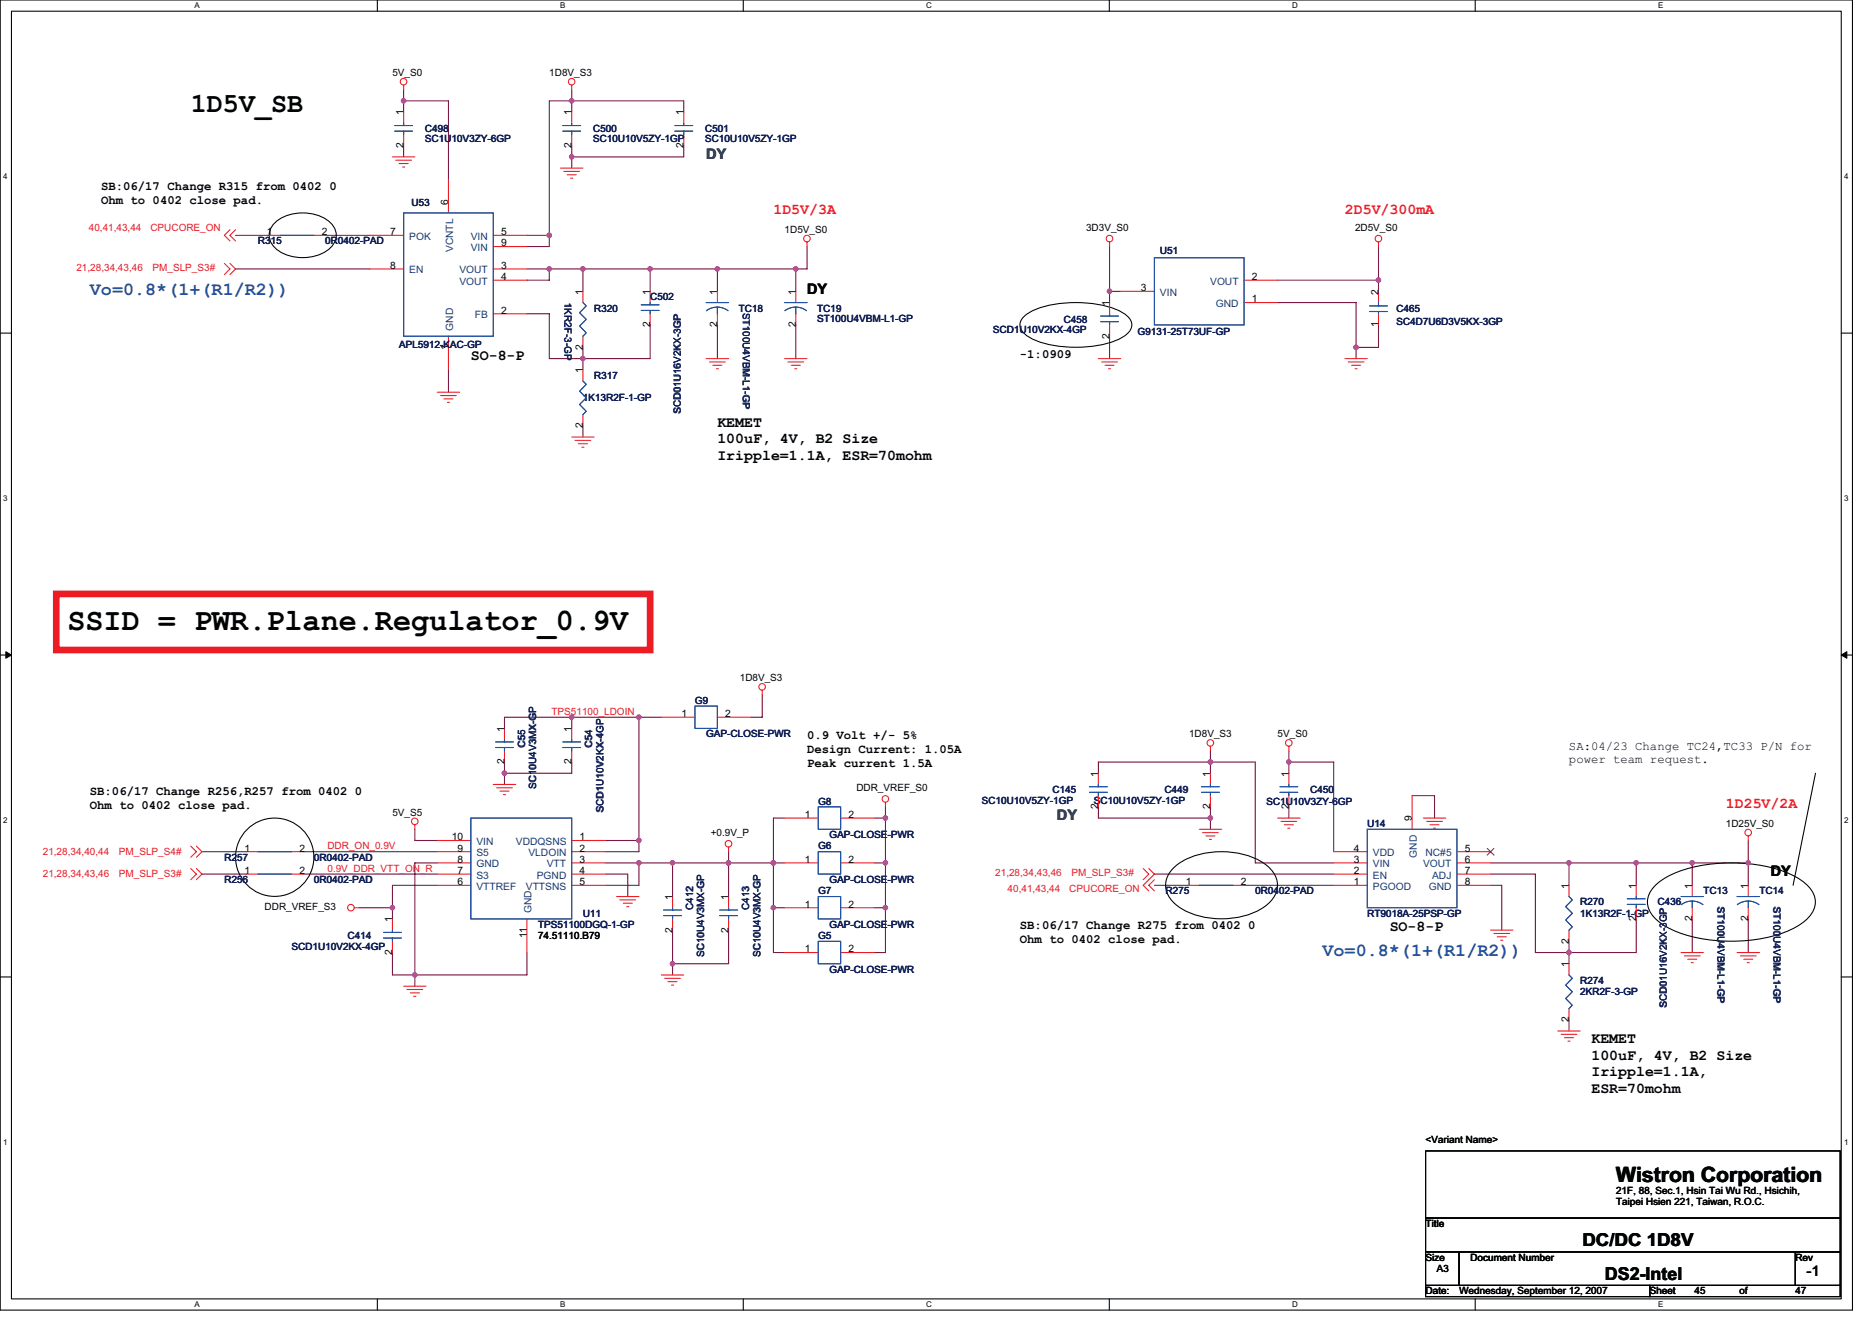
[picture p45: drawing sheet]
<svg xmlns="http://www.w3.org/2000/svg" width="297mm" height="210mm" viewBox="0 0 297 210" stroke-linecap="round" stroke-linejoin="round" font-family="sans-serif">
<defs><g id="words">
<text font-size="4.8" fill="#010202" x="10.7" y="100">SSID = PWR.Plane.Regulator_0.9V</text>
<text font-size="4.3" fill="#010202" x="30.3" y="17.8">1D5V_SB</text>
<text font-size="3.4" fill="#010202" x="256.4" y="187.5">Wistron Corporation</text>
<g font-size="2.8" fill="#2051a3">
<text x="14.3" y="46.8">Vo=0.8*(1+(R1/R2))</text>
<text x="209.8" y="151.7">Vo=0.8*(1+(R1/R2))</text>
</g>
<g font-size="2.8" fill="#010202">
<text x="251.1" y="197.7">DC/DC 1D8V</text>
<text x="254.7" y="203">DS2-Intel</text>
</g>
<g font-size="2.3" fill="#007c40">
<text x="112.1" y="25.3">DY</text>
<text x="167.7" y="130.2">DY</text>
</g>
<g font-size="2.3" fill="#ed1c24">
<text x="122.7" y="33.9">1D5V/3A</text>
<text x="213.4" y="33.9">2D5V/300mA</text>
<text x="273.9" y="128.2">1D25V/2A</text>
</g>
<g font-size="2.3" fill="#010202">
<text x="128.1" y="46.6">DY</text>
<text x="74.7" y="57">SO-8-P</text>
<text x="113.8" y="67.7">KEMET</text>
<text x="113.8" y="70.3">100uF, 4V, B2 Size</text>
<text x="113.8" y="73">Iripple=1.1A, ESR=70mohm</text>
<text x="281" y="139">DY</text>
<text x="220.5" y="147.7">SO-8-P</text>
<text x="252.5" y="165.5">KEMET</text>
<text x="252.5" y="168.1">100uF, 4V, B2 Size</text>
<text x="252.5" y="170.8">Iripple=1.1A,</text>
<text x="252.5" y="173.4">ESR=70mohm</text>
<text x="286.7" y="202.5">-1</text>
</g>
<g font-size="1.9" fill="#010202">
<text x="16" y="30.1">SB:06/17 Change R315 from 0402 0</text>
<text x="16" y="32.3">Ohm to 0402 close pad.</text>
<text x="161.8" y="56.7">-1:0909</text>
<text x="128.1" y="117.2">0.9 Volt +/- 5%</text>
<text x="128.1" y="119.4">Design Current: 1.05A</text>
<text x="249" y="118.9">SA:04/23 Change TC24,TC33 P/N for</text>
<text x="128.1" y="121.6">Peak current 1.5A</text>
<text x="249" y="121">power team request.</text>
<text x="14.3" y="126.1">SB:06/17 Change R256,R257 from 0402 0</text>
<text x="14.3" y="128.3">Ohm to 0402 close pad.</text>
<text x="161.8" y="147.4">SB:06/17 Change R275 from 0402 0</text>
<text x="161.8" y="149.6">Ohm to 0402 close pad.</text>
</g>
<g font-size="1.6" fill="#010202">
<text x="62.3" y="12.1">5V_S0</text>
<text x="87.2" y="12.1">1D8V_S3</text>
<text x="64" y="23.5" transform="rotate(-90 64 23.5)">2</text>
<text x="64" y="18.3" transform="rotate(-90 64 18.3)">1</text>
<text x="90.7" y="23.5" transform="rotate(-90 90.7 23.5)">2</text>
<text x="90.7" y="18.3" transform="rotate(-90 90.7 18.3)">1</text>
<text x="108.5" y="23.5" transform="rotate(-90 108.5 23.5)">2</text>
<text x="108.5" y="18.3" transform="rotate(-90 108.5 18.3)">1</text>
<text x="71.1" y="32.5" transform="rotate(-90 71.1 32.5)">6</text>
<text x="42.4" y="37.3">1</text>
<text x="51.1" y="37.3">2</text>
<text x="61.9" y="37.3">7</text>
<text x="79.5" y="37.3">5</text>
<text x="79.5" y="39.1">9</text>
<text x="124.5" y="37">1D5V_S0</text>
<text x="172.3" y="36.6">3D3V_S0</text>
<text x="215" y="36.6">2D5V_S0</text>
<text x="61.9" y="42.7">8</text>
<text x="79.5" y="42.7">3</text>
<text x="79.5" y="44.4">4</text>
<text x="92.5" y="46.8" transform="rotate(-90 92.5 46.8)">1</text>
<text x="103.1" y="46.8" transform="rotate(-90 103.1 46.8)">1</text>
<text x="113.8" y="46.8" transform="rotate(-90 113.8 46.8)">1</text>
<text x="126.3" y="46.8" transform="rotate(-90 126.3 46.8)">1</text>
<text x="181" y="46.2">3</text>
<text x="198.6" y="48">1</text>
<text x="198.6" y="44.4">2</text>
<text x="218.7" y="46.8" transform="rotate(-90 218.7 46.8)">2</text>
<text x="79.5" y="49.8">2</text>
<text x="103.1" y="51.9" transform="rotate(-90 103.1 51.9)">2</text>
<text x="113.8" y="51.9" transform="rotate(-90 113.8 51.9)">2</text>
<text x="126.3" y="51.9" transform="rotate(-90 126.3 51.9)">2</text>
<text x="176" y="53.7" transform="rotate(-90 176 53.7)">2</text>
<text x="176" y="48.5" transform="rotate(-90 176 48.5)">1</text>
<text x="218.7" y="51.9" transform="rotate(-90 218.7 51.9)">1</text>
<text x="71.1" y="55.5" transform="rotate(-90 71.1 55.5)">1</text>
<text x="92.5" y="59.2" transform="rotate(-90 92.5 59.2)">1</text>
<text x="92.5" y="55.5" transform="rotate(-90 92.5 55.5)">2</text>
<text x="92.5" y="67.9" transform="rotate(-90 92.5 67.9)">2</text>
<text x="108.1" y="113.8">1</text>
<text x="115.1" y="113.8">2</text>
<text x="117.4" y="108.1">1D8V_S3</text>
<text x="80" y="116.1" transform="rotate(-90 80 116.1)">1</text>
<text x="90.7" y="116.1" transform="rotate(-90 90.7 116.1)">1</text>
<text x="188.7" y="117">1D8V_S3</text>
<text x="202.7" y="117">5V_S0</text>
<text x="80" y="121.3" transform="rotate(-90 80 121.3)">2</text>
<text x="90.7" y="121.3" transform="rotate(-90 90.7 121.3)">2</text>
<text x="135.9" y="125.5">DDR_VREF_S0</text>
<text x="174.3" y="123.2" transform="rotate(-90 174.3 123.2)">1</text>
<text x="192" y="123.2" transform="rotate(-90 192 123.2)">1</text>
<text x="204.5" y="123.2" transform="rotate(-90 204.5 123.2)">1</text>
<text x="62.3" y="129.4">5V_S5</text>
<text x="127.7" y="129.8">1</text>
<text x="134.6" y="129.8">2</text>
<text x="174.3" y="128.4" transform="rotate(-90 174.3 128.4)">2</text>
<text x="192" y="128.4" transform="rotate(-90 192 128.4)">2</text>
<text x="204.5" y="128.4" transform="rotate(-90 204.5 128.4)">2</text>
<text x="224" y="130.3" transform="rotate(-90 224 130.3)">9</text>
<text x="273.9" y="131.2">1D25V_S0</text>
<text x="38.8" y="135.1">1</text>
<text x="47.5" y="135.1">2</text>
<text x="71.7" y="133.3">10</text>
<text x="72.6" y="135.1">9</text>
<text x="72.6" y="136.9">8</text>
<text x="92" y="135.1">2</text>
<text x="92" y="133.3">1</text>
<text x="92" y="136.9">3</text>
<text x="112.8" y="132.6">+0.9V_P</text>
<text x="127.7" y="136.9">1</text>
<text x="134.6" y="136.9">2</text>
<text x="214.8" y="136.9">3</text>
<text x="214.8" y="135.1">4</text>
<text x="232.4" y="135.1">5</text>
<text x="232.4" y="136.9">6</text>
<text x="38.8" y="138.7">1</text>
<text x="47.5" y="138.7">2</text>
<text x="72.6" y="138.7">7</text>
<text x="72.6" y="140.4">6</text>
<text x="92" y="140.4">5</text>
<text x="92" y="138.7">4</text>
<text x="106.7" y="142.8" transform="rotate(-90 106.7 142.8)">1</text>
<text x="115.6" y="142.8" transform="rotate(-90 115.6 142.8)">1</text>
<text x="127.7" y="144">1</text>
<text x="134.6" y="144">2</text>
<text x="188.1" y="140.4">1</text>
<text x="196.9" y="140.4">2</text>
<text x="214.8" y="140.4">1</text>
<text x="214.8" y="138.7">2</text>
<text x="232.4" y="140.4">8</text>
<text x="232.4" y="138.7">7</text>
<text x="248.9" y="141" transform="rotate(-90 248.9 141)">1</text>
<text x="259.6" y="141" transform="rotate(-90 259.6 141)">1</text>
<text x="268.5" y="141" transform="rotate(-90 268.5 141)">1</text>
<text x="277.4" y="141" transform="rotate(-90 277.4 141)">1</text>
<text x="42" y="144.4">DDR_VREF_S3</text>
<text x="62.2" y="146.3" transform="rotate(-90 62.2 146.3)">1</text>
<text x="83.6" y="148.9" transform="rotate(-90 83.6 148.9)">11</text>
<text x="85.4" y="149">74.51110.B79</text>
<text x="106.7" y="148" transform="rotate(-90 106.7 148)">2</text>
<text x="115.6" y="148" transform="rotate(-90 115.6 148)">2</text>
<text x="248.9" y="149.7" transform="rotate(-90 248.9 149.7)">2</text>
<text x="259.6" y="146.2" transform="rotate(-90 259.6 146.2)">2</text>
<text x="268.5" y="146.2" transform="rotate(-90 268.5 146.2)">2</text>
<text x="277.4" y="146.2" transform="rotate(-90 277.4 146.2)">2</text>
<text x="62.2" y="151.5" transform="rotate(-90 62.2 151.5)">2</text>
<text x="127.7" y="151.1">1</text>
<text x="134.6" y="151.1">2</text>
<text x="248.9" y="153.4" transform="rotate(-90 248.9 153.4)">1</text>
<text x="248.9" y="162.2" transform="rotate(-90 248.9 162.2)">2</text>
<text x="226.2" y="181.4">&lt;Variant Name&gt;</text>
<text x="256.4" y="189.4">21F, 88, Sec.1, Hsin Tai Wu Rd., Hsichih,</text>
<text x="256.4" y="191.2">Taipei Hsien 221, Taiwan, R.O.C.</text>
<text x="226.2" y="194.7">Title</text>
<text x="226.2" y="200">Size</text>
<text x="228" y="201.8">A3</text>
<text x="233.3" y="200">Document Number</text>
<text x="284.9" y="200">Rev</text>
<text x="226.2" y="205.4">Date:</text>
<text x="231.5" y="205.4">Wednesday, September 12, 2007</text>
<text x="261.8" y="205.4">Sheet</text>
<text x="268.9" y="205.4">45</text>
<text x="276" y="205.4">of</text>
<text x="284.9" y="205.4">47</text>
</g>
<g font-size="1.6" fill="#101e5b">
<text x="67.4" y="21">C498</text>
<text x="67.4" y="22.6">SC1U10V3ZY-6GP</text>
<text x="94.1" y="21">C500</text>
<text x="94.1" y="22.6">SC10U10V5ZY-1GP</text>
<text x="111.9" y="21">C501</text>
<text x="111.9" y="22.6">SC10U10V5ZY-1GP</text>
<text x="65.3" y="32.7">U53</text>
<text x="40.9" y="38.8">R315</text>
<text x="51.6" y="38.8">0R0402-PAD</text>
<text x="184.1" y="40.4">U51</text>
<text x="103.2" y="47.6">C502</text>
<text x="89.6" y="48" transform="rotate(90 89.6 48)">1KR2F-3-GP</text>
<text x="94.3" y="49.4">R320</text>
<text x="117.2" y="49.4">TC</text>
<text x="117.9" y="49.6" transform="rotate(90 117.9 49.6)">ST</text>
<text x="117.9" y="50.7" transform="rotate(90 117.9 50.7)">T100U4VBM-L1-GP</text>
<text x="118.2" y="49.4">C18</text>
<text x="129.7" y="49.4">TC19</text>
<text x="129.7" y="51">ST100U4VBM-L1-GP</text>
<text x="157.6" y="52.8">SCD1U10V2KX-4GP</text>
<text x="168.8" y="51.2">C458</text>
<text x="180.5" y="53.1">G9131-25T73UF-GP</text>
<text x="221.6" y="49.4">C465</text>
<text x="221.6" y="51.6">SC4D7U6D3V5KX-3GP</text>
<text x="63.3" y="55.3">APL5912-K</text>
<text x="71.4" y="55.3">AC-GP</text>
<text x="92.5" y="63.6">1K13R2F-1-GP</text>
<text x="94.3" y="60.1">R317</text>
<text x="108" y="65.6" transform="rotate(-90 108 65.6)">SCD01U16V2KX-3GP</text>
<text x="110.3" y="111.7">G9</text>
<text x="83.3" y="118.6" transform="rotate(-90 83.3 118.6)">C55</text>
<text x="94" y="118.6" transform="rotate(-90 94 118.6)">C54</text>
<text x="112.1" y="117">GAP-CLOSE-PWR</text>
<text x="85.1" y="125.2" transform="rotate(-90 85.1 125.2)">SC10U4V3MX-GP</text>
<text x="167" y="125.9">C145</text>
<text x="184.8" y="125.9">C449</text>
<text x="207.9" y="125.9">C450</text>
<text x="95.8" y="128.9" transform="rotate(-90 95.8 128.9)">SCD1U10V2KX-4GP</text>
<text x="129.8" y="127.7">G8</text>
<text x="155.8" y="127.5">SC10U10V5ZY-1GP</text>
<text x="173.6" y="127.5">SC10U10V5ZY-1GP</text>
<text x="201" y="127.7">SC1U10V3ZY-6GP</text>
<text x="217" y="131.2">U14</text>
<text x="35.6" y="136.5">R257</text>
<text x="49.8" y="136.5">0R0402-PAD</text>
<text x="129.8" y="134.8">G6</text>
<text x="131.6" y="133">GAP-CLOSE</text>
<text x="140.8" y="133">-PWR</text>
<text x="35.6" y="140.1">R256</text>
<text x="49.8" y="140.1">0R0402-PAD</text>
<text x="129.8" y="141.9">G7</text>
<text x="131.6" y="140.1">GAP-CLOSE</text>
<text x="140.8" y="140.1">-PWR</text>
<text x="185" y="141.9">R275</text>
<text x="199.2" y="141.9">0R0402-PAD</text>
<text x="250.7" y="143.7">R270</text>
<text x="263" y="143.7">C436</text>
<text x="270.3" y="141.9">TC13</text>
<text x="272.5" y="143.8" transform="rotate(90 272.5 143.8)">ST100U4VBM-L1-GP</text>
<text x="279.2" y="141.9">TC14</text>
<text x="281.4" y="143.8" transform="rotate(90 281.4 143.8)">ST100U4VBM-L1-GP</text>
<text x="55.2" y="149">C414</text>
<text x="85.4" y="147.2">TPS51100DGQ-1-GP</text>
<text x="92.5" y="145.4">U11</text>
<text x="110" y="144.4" transform="rotate(-90 110 144.4)">C412</text>
<text x="118.9" y="144.4" transform="rotate(-90 118.9 144.4)">C413</text>
<text x="129.8" y="149">G5</text>
<text x="131.6" y="147.2">GAP-CLOSE</text>
<text x="140.8" y="147.2">-PWR</text>
<text x="217" y="145.4">RT9018A-25PSP-GP</text>
<text x="250.7" y="145.4">1K13R2F-1-GP</text>
<text x="46.3" y="150.8">SCD1U10V2KX-4GP</text>
<text x="111.8" y="151.9" transform="rotate(-90 111.8 151.9)">SC10U4V3MX-GP</text>
<text x="120.6" y="151.9" transform="rotate(-90 120.6 151.9)">SC10U4V3MX-GP</text>
<text x="131.6" y="154.3">GAP-CLOSE-PWR</text>
<text x="250.7" y="156.1">R274</text>
<text x="250.7" y="157.9">2KR2F-3-GP</text>
<text x="264.5" y="159.9" transform="rotate(-90 264.5 159.9)">SCD01U16V2KX-3GP</text>
</g>
<g font-size="1.6" fill="#ed1c24">
<text x="14.1" y="36.6">40,41,43,44</text>
<text x="23.9" y="36.6">CPUCORE_ON</text>
<text x="12.1" y="43">21,28,34,43,46</text>
<text x="24.2" y="43">PM_SLP_S3#</text>
<text x="87.5" y="113.4">TPS51100_LDOIN</text>
<text x="6.8" y="135.7">21,28,34,40,44</text>
<text x="18.9" y="135.7">PM_SLP_S4#</text>
<text x="52" y="134.8">DDR_ON_0.9V</text>
<text x="6.8" y="139.2">21,28,34,43,46</text>
<text x="18.9" y="139.2">PM_SLP_S3#</text>
<text x="52" y="138.3">0.9V_DDR_VTT_ON_R</text>
<text x="157.9" y="139">21,28,34,43,46</text>
<text x="159.9" y="141.5">40,41,43,44</text>
<text x="169.7" y="141.5">CPUCORE_ON</text>
<text x="170" y="139">PM_SLP_S3#</text>
</g>
<g font-size="1.6" fill="#183c70">
<text x="64.9" y="38.1">POK</text>
<text x="71.9" y="40" transform="rotate(-90 71.9 40)">VCNTL</text>
<text x="74.7" y="38.1">VIN</text>
<text x="74.7" y="39.8">VIN</text>
<text x="64.9" y="43.4">EN</text>
<text x="72.9" y="43.4">VOUT</text>
<text x="72.9" y="45.2">VOUT</text>
<text x="184.1" y="46.9">VIN</text>
<text x="192" y="45.2">VOUT</text>
<text x="71.9" y="52.5" transform="rotate(-90 71.9 52.5)">GND</text>
<text x="75.3" y="50.5">FB</text>
<text x="192.9" y="48.7">GND</text>
<text x="75.6" y="134.1">VIN</text>
<text x="75.6" y="135.8">S5</text>
<text x="75.6" y="137.6">GND</text>
<text x="81.8" y="134.1">VDDQSNS</text>
<text x="83.8" y="135.8">VLDOIN</text>
<text x="86.8" y="137.6">VTT</text>
<text x="217.8" y="137.6">VIN</text>
<text x="217.8" y="135.8">VDD</text>
<text x="224.8" y="136.1" transform="rotate(-90 224.8 136.1)">GND</text>
<text x="225.8" y="137.6">VOUT</text>
<text x="226.2" y="135.8">NC#5</text>
<text x="75.6" y="139.4">S3</text>
<text x="75.6" y="141.2">VTTREF</text>
<text x="83.4" y="141.2">VTTSNS</text>
<text x="85.2" y="139.4">PGND</text>
<text x="217.8" y="141.2">PGOOD</text>
<text x="217.8" y="139.4">EN</text>
<text x="226.7" y="141.2">GND</text>
<text x="227.2" y="139.4">ADJ</text>
<text x="84.3" y="144.9" transform="rotate(-90 84.3 144.9)">GND</text>
</g>
<g font-size="1.3" fill="#010202">
<text x="30.8" y="1.3">A</text>
<text x="88.9" y="1.3">B</text>
<text x="147" y="1.3">C</text>
<text x="205" y="1.3">D</text>
<text x="263.1" y="1.3">E</text>
<text x=".5" y="28.4">4</text>
<text x="292.6" y="28.4">4</text>
<text x=".5" y="79.5">3</text>
<text x="292.6" y="79.5">3</text>
<text x=".5" y="130.6">2</text>
<text x="292.6" y="130.6">2</text>
<text x=".5" y="181.7">1</text>
<text x="292.6" y="181.7">1</text>
<text x="30.8" y="207.4">A</text>
<text x="88.9" y="207.4">B</text>
<text x="147" y="207.4">C</text>
<text x="205" y="207.4">D</text>
<text x="263.1" y="207.4">E</text>
</g>
</g></defs>
<path d="M0 0h293.9v207.9h-293.9zM1.8 1.8h290.4v204.3h-290.4z" fill="none" stroke="#010202" stroke-width=".17"/>
<g fill="#fff">
<path d="M30.8 .2h.9v1.4h-.9z"/>
<path d="M30.8 206.3h.9v1.4h-.9z"/>
</g>
<path d="M59.9 0v1.8M59.9 206.1v1.8" fill="none" stroke="#010202" stroke-width=".17"/>
<g fill="#fff">
<path d="M88.9 .2h.8v1.4h-.8z"/>
<path d="M88.9 206.3h.8v1.4h-.8z"/>
</g>
<path d="M117.9 0v1.8M117.9 206.1v1.8" fill="none" stroke="#010202" stroke-width=".17"/>
<g fill="#fff">
<path d="M147 .2h.9v1.4h-.9z"/>
<path d="M147 206.3h.9v1.4h-.9z"/>
</g>
<path d="M176 0v1.8M176 206.1v1.8" fill="none" stroke="#010202" stroke-width=".17"/>
<g fill="#fff">
<path d="M205 .2h.9v1.4h-.9z"/>
<path d="M205 206.3h.9v1.4h-.9z"/>
</g>
<path d="M234.1 0v1.8M234.1 206.1v1.8" fill="none" stroke="#010202" stroke-width=".17"/>
<g fill="#fff">
<path d="M263.1 .2h.8v1.4h-.8z"/>
<path d="M263.1 206.3h.8v1.4h-.8z"/>
<path d="M.5 27.3h.7v1.4h-.7z"/>
<path d="M292.6 27.3h.7v1.4h-.7z"/>
<path d="M.5 78.4h.7v1.4h-.7z"/>
<path d="M292.6 78.4h.7v1.4h-.7z"/>
</g>
<path d="M0 52.9h1.8M292.2 52.9h1.7" fill="none" stroke="#010202" stroke-width=".17"/>
<g fill="#fff">
<path d="M.5 129.5h.7v1.4h-.7z"/>
<path d="M292.6 129.5h.7v1.4h-.7z"/>
</g>
<path d="M0 103.9h1.8M292.2 103.9h1.7" fill="none" stroke="#010202" stroke-width=".17"/>
<path d="M.9 103.4l.9 .5-.9 .5z" fill="#010202"/>
<path d="M.9 103.4l.9 .5-.9 .5z" fill="none" stroke="#010202" stroke-width=".16"/>
<path d="M292.2 103.9l.8-.5v1z" fill="#010202"/>
<path d="M292.2 103.9l.8-.5v1z" fill="none" stroke="#010202" stroke-width=".16"/>
<g fill="#fff">
<path d="M.5 180.5h.7v1.4h-.7z"/>
<path d="M292.6 180.5h.7v1.4h-.7z"/>
</g>
<path d="M0 155h1.8M292.2 155h1.7" fill="none" stroke="#010202" stroke-width=".17"/>
<path d="M218.7 44.4v1.8M80 113.8h10.7v1.8M101.4 113.8h3.5M120.9 110.2v3.6h-1.7M56.9 144h5.4" fill="none" stroke="#740d39" stroke-width=".17"/>
<circle cx="218.7" cy="44.4" r=".35" fill="#b84e9d"/>
<circle cx="218.7" cy="44.4" r=".35" fill="none" stroke="#b84e9d" stroke-width=".17"/>
<path d="M218.7 51.6v3.5h-3.5" fill="none" stroke="#740d39" stroke-width=".17"/>
<circle cx="215.2" cy="55.1" r=".35" fill="#b84e9d"/>
<circle cx="215.2" cy="55.1" r=".35" fill="none" stroke="#b84e9d" stroke-width=".17"/>
<path d="M176.1 39.1v7.1h1.7M215.2 55.1v1.8" fill="none" stroke="#740d39" stroke-width=".17"/>
<circle cx="176" cy="46.2" r=".35" fill="#b84e9d"/>
<circle cx="176" cy="46.2" r=".35" fill="none" stroke="#b84e9d" stroke-width=".17"/>
<path d="M218.7 39.1v5.3h-16M176.1 46.2v1.8M176.1 53.3v3.6M202.7 48h12.5v7.1M48 135.1h21.4M124.5 144h-1.8v7.1h1.8" fill="none" stroke="#740d39" stroke-width=".17"/>
<circle cx="122.7" cy="144" r=".35" fill="#b84e9d"/>
<circle cx="122.7" cy="144" r=".35" fill="none" stroke="#b84e9d" stroke-width=".17"/>
<path d="M140.5 144v7.1" fill="none" stroke="#740d39" stroke-width=".17"/>
<circle cx="140.5" cy="144" r=".35" fill="#b84e9d"/>
<circle cx="140.5" cy="144" r=".35" fill="none" stroke="#b84e9d" stroke-width=".17"/>
<path d="M122.7 129.8h1.8M140.5 129.8v7.1h-1.8M138.7 151.1h1.8" fill="none" stroke="#740d39" stroke-width=".17"/>
<circle cx="140.5" cy="129.8" r=".35" fill="#b84e9d"/>
<circle cx="140.5" cy="129.8" r=".35" fill="none" stroke="#b84e9d" stroke-width=".17"/>
<path d="M122.7 129.8v7.1h1.8M138.7 144h1.8" fill="none" stroke="#740d39" stroke-width=".17"/>
<circle cx="122.7" cy="136.9" r=".35" fill="#b84e9d"/>
<circle cx="122.7" cy="136.9" r=".35" fill="none" stroke="#b84e9d" stroke-width=".17"/>
<path d="M65.8 131.6v1.7M115.6 136.9h7.1M140.5 128v1.8M62.3 144v1.8M106.7 147.6v5.3" fill="none" stroke="#740d39" stroke-width=".17"/>
<circle cx="62.3" cy="144" r=".35" fill="#b84e9d"/>
<circle cx="62.3" cy="144" r=".35" fill="none" stroke="#b84e9d" stroke-width=".17"/>
<path d="M80 113.8v1.8M65.8 154.7v1.8" fill="none" stroke="#740d39" stroke-width=".17"/>
<circle cx="65.8" cy="154.7" r=".35" fill="#b84e9d"/>
<circle cx="65.8" cy="154.7" r=".35" fill="none" stroke="#b84e9d" stroke-width=".17"/>
<path d="M80 122.7v1.8M101.4 136.9h5.3v5.3M62.3 140.5h7.1M115.6 147.6v5.3h-8.9v1.8" fill="none" stroke="#740d39" stroke-width=".17"/>
<circle cx="106.7" cy="152.9" r=".35" fill="#b84e9d"/>
<circle cx="106.7" cy="152.9" r=".35" fill="none" stroke="#b84e9d" stroke-width=".17"/>
<path d="M65.8 133.3h3.6M96.1 138.7h3.5v3.5M96.1 135.1h5.3M115.6 136.9v5.3" fill="none" stroke="#740d39" stroke-width=".17"/>
<circle cx="115.6" cy="136.9" r=".35" fill="#b84e9d"/>
<circle cx="115.6" cy="136.9" r=".35" fill="none" stroke="#b84e9d" stroke-width=".17"/>
<path d="M101.4 113.8v19.5M32 138.7h7.2" fill="none" stroke="#740d39" stroke-width=".17"/>
<circle cx="101.4" cy="133.3" r=".35" fill="#b84e9d"/>
<circle cx="101.4" cy="133.3" r=".35" fill="none" stroke="#b84e9d" stroke-width=".17"/>
<path d="M115.6 135.1v1.8" fill="none" stroke="#740d39" stroke-width=".17"/>
<circle cx="115.6" cy="136.9" r=".35" fill="#b84e9d"/>
<circle cx="115.6" cy="136.9" r=".35" fill="none" stroke="#b84e9d" stroke-width=".17"/>
<path d="M90.7 113.8h10.7" fill="none" stroke="#740d39" stroke-width=".17"/>
<circle cx="101.4" cy="113.8" r=".35" fill="#b84e9d"/>
<circle cx="101.4" cy="113.8" r=".35" fill="none" stroke="#b84e9d" stroke-width=".17"/>
<circle cx="90.7" cy="113.8" r=".35" fill="#b84e9d"/>
<circle cx="90.7" cy="113.8" r=".35" fill="none" stroke="#b84e9d" stroke-width=".17"/>
<path d="M32 135.1h7.2M101.4 136.9v3.6M62.3 151.1v3.6" fill="none" stroke="#740d39" stroke-width=".17"/>
<circle cx="101.4" cy="136.9" r=".35" fill="#b84e9d"/>
<circle cx="101.4" cy="136.9" r=".35" fill="none" stroke="#b84e9d" stroke-width=".17"/>
<path d="M48 138.7h21.4M69.4 136.9h-3.6v17.8h17.8v-3.6M96.1 136.9h5.3M138.7 129.8h1.8M140.5 136.9v7.1M96.1 140.5h5.3" fill="none" stroke="#740d39" stroke-width=".17"/>
<circle cx="140.5" cy="136.9" r=".35" fill="#b84e9d"/>
<circle cx="140.5" cy="136.9" r=".35" fill="none" stroke="#b84e9d" stroke-width=".17"/>
<path d="M122.7 136.9v7.1" fill="none" stroke="#740d39" stroke-width=".17"/>
<circle cx="122.7" cy="136.9" r=".35" fill="#b84e9d"/>
<circle cx="122.7" cy="136.9" r=".35" fill="none" stroke="#b84e9d" stroke-width=".17"/>
<path d="M96.1 133.3h5.3M106.7 136.9h8.9M62.3 154.7h3.5" fill="none" stroke="#740d39" stroke-width=".17"/>
<circle cx="106.7" cy="136.9" r=".35" fill="#b84e9d"/>
<circle cx="106.7" cy="136.9" r=".35" fill="none" stroke="#b84e9d" stroke-width=".17"/>
<path d="M90.7 120.9v1.8h-10.7M62.3 140.5v3.5" fill="none" stroke="#740d39" stroke-width=".17"/>
<circle cx="80" cy="122.7" r=".35" fill="#b84e9d"/>
<circle cx="80" cy="122.7" r=".35" fill="none" stroke="#b84e9d" stroke-width=".17"/>
<path d="M113.8 42.7h12.5v3.5M126.3 51.6v5.3M92.5 67.6v1.7M80 120.9v1.8M101.4 133.3v1.8" fill="none" stroke="#740d39" stroke-width=".17"/>
<circle cx="113.8" cy="42.7" r=".35" fill="#b84e9d"/>
<circle cx="113.8" cy="42.7" r=".35" fill="none" stroke="#b84e9d" stroke-width=".17"/>
<path d="M90.7 16h17.8" fill="none" stroke="#740d39" stroke-width=".17"/>
<circle cx="90.7" cy="16" r=".35" fill="#b84e9d"/>
<circle cx="90.7" cy="16" r=".35" fill="none" stroke="#b84e9d" stroke-width=".17"/>
<path d="M92.5 56.9h10.7" fill="none" stroke="#740d39" stroke-width=".17"/>
<circle cx="92.5" cy="56.9" r=".35" fill="#b84e9d"/>
<circle cx="92.5" cy="56.9" r=".35" fill="none" stroke="#b84e9d" stroke-width=".17"/>
<path d="M64 16v1.8M90.7 16v1.8M108.5 16v1.8M64 23.1v1.8M128.1 39.1v3.6h-1.8M113.8 51.6v5.3" fill="none" stroke="#740d39" stroke-width=".17"/>
<circle cx="126.3" cy="42.7" r=".35" fill="#b84e9d"/>
<circle cx="126.3" cy="42.7" r=".35" fill="none" stroke="#b84e9d" stroke-width=".17"/>
<path d="M90.7 24.9h17.8" fill="none" stroke="#740d39" stroke-width=".17"/>
<circle cx="90.7" cy="24.9" r=".35" fill="#b84e9d"/>
<circle cx="90.7" cy="24.9" r=".35" fill="none" stroke="#b84e9d" stroke-width=".17"/>
<path d="M64 16h7.2M90.7 24.9v1.8M108.5 23.1v1.8M37.4 42.7h21.3M113.8 42.7v3.5" fill="none" stroke="#740d39" stroke-width=".17"/>
<circle cx="64" cy="16" r=".35" fill="#b84e9d"/>
<circle cx="64" cy="16" r=".35" fill="none" stroke="#b84e9d" stroke-width=".17"/>
<path d="M71.2 16v12.4M83.6 42.7h8.9M87.2 42.7v1.7h-3.6" fill="none" stroke="#740d39" stroke-width=".17"/>
<circle cx="87.1" cy="42.7" r=".35" fill="#b84e9d"/>
<circle cx="87.1" cy="42.7" r=".35" fill="none" stroke="#b84e9d" stroke-width=".17"/>
<path d="M87.2 16v21.3h-3.6M71.2 58.7v3.5" fill="none" stroke="#740d39" stroke-width=".17"/>
<circle cx="87.1" cy="37.3" r=".35" fill="#b84e9d"/>
<circle cx="87.1" cy="37.3" r=".35" fill="none" stroke="#b84e9d" stroke-width=".17"/>
<path d="M37.4 37.3h5.3M83.6 49.8h3.6v7.1M92.5 46.2v-3.5h10.7v3.5M92.5 56.9v1.8M103.2 51.6v5.3" fill="none" stroke="#740d39" stroke-width=".17"/>
<circle cx="92.5" cy="42.7" r=".35" fill="#b84e9d"/>
<circle cx="92.5" cy="42.7" r=".35" fill="none" stroke="#b84e9d" stroke-width=".17"/>
<path d="M64 14.2v1.8M90.7 14.2v1.8h-3.5M51.6 37.3h7.1M90.7 23.1v1.8M92.5 55.1v1.8h-5.3M103.2 42.7h10.6" fill="none" stroke="#740d39" stroke-width=".17"/>
<circle cx="103.2" cy="42.7" r=".35" fill="#b84e9d"/>
<circle cx="103.2" cy="42.7" r=".35" fill="none" stroke="#b84e9d" stroke-width=".17"/>
<path d="M192.1 119.1v1.8h7.1M204.5 120.9h7.1M277.4 136.9v3.6M277.4 145.8v5.3M249 161.8v1.8" fill="none" stroke="#740d39" stroke-width=".17"/>
<circle cx="277.4" cy="136.9" r=".35" fill="#b84e9d"/>
<circle cx="277.4" cy="136.9" r=".35" fill="none" stroke="#b84e9d" stroke-width=".17"/>
<path d="M268.5 136.9h8.9" fill="none" stroke="#740d39" stroke-width=".17"/>
<circle cx="268.5" cy="136.9" r=".35" fill="#b84e9d"/>
<circle cx="268.5" cy="136.9" r=".35" fill="none" stroke="#b84e9d" stroke-width=".17"/>
<path d="M249 151.1h10.6" fill="none" stroke="#740d39" stroke-width=".17"/>
<circle cx="248.9" cy="151.1" r=".35" fill="#b84e9d"/>
<circle cx="248.9" cy="151.1" r=".35" fill="none" stroke="#b84e9d" stroke-width=".17"/>
<path d="M236.5 136.9h23.1v3.6M236.5 138.7h7.1v12.4M249 136.9v3.6M268.5 136.9v3.6M249 151.1v1.8M259.6 145.8v5.3M268.5 145.8v5.3" fill="none" stroke="#740d39" stroke-width=".17"/>
<circle cx="248.9" cy="136.9" r=".35" fill="#b84e9d"/>
<circle cx="248.9" cy="136.9" r=".35" fill="none" stroke="#b84e9d" stroke-width=".17"/>
<path d="M259.6 136.9h8.9M249 149.4v1.7h-5.4" fill="none" stroke="#740d39" stroke-width=".17"/>
<circle cx="259.6" cy="136.9" r=".35" fill="#b84e9d"/>
<circle cx="259.6" cy="136.9" r=".35" fill="none" stroke="#b84e9d" stroke-width=".17"/>
<path d="M183.2 138.7h28.4M199.2 120.9v16M204.5 120.9v1.8M204.5 128v1.8M211.6 120.9v14.2M227.6 126.2v3.6M183.2 140.5h5.3M197.4 140.5h14.2M236.5 140.5h1.8" fill="none" stroke="#740d39" stroke-width=".17"/>
<circle cx="204.5" cy="120.9" r=".35" fill="#b84e9d"/>
<circle cx="204.5" cy="120.9" r=".35" fill="none" stroke="#b84e9d" stroke-width=".17"/>
<path d="M174.3 120.9h17.8M238.3 140.5v7.1" fill="none" stroke="#740d39" stroke-width=".17"/>
<circle cx="192.1" cy="120.9" r=".35" fill="#b84e9d"/>
<circle cx="192.1" cy="120.9" r=".35" fill="none" stroke="#b84e9d" stroke-width=".17"/>
<path d="M204.5 119.1v1.8M174.3 120.9v1.8M192.1 120.9v1.8M192.1 128v1.8h-17.8M199.2 136.9h12.4M224.1 126.2h3.5" fill="none" stroke="#740d39" stroke-width=".17"/>
<circle cx="192.1" cy="129.8" r=".35" fill="#b84e9d"/>
<circle cx="192.1" cy="129.8" r=".35" fill="none" stroke="#b84e9d" stroke-width=".17"/>
<path d="M87.2 37.3v1.8h-3.6M174.3 128v1.8M192.1 129.8v1.8M277.4 133.3v3.6" fill="none" stroke="#740d39" stroke-width=".17"/>
<g fill="none" stroke="#ed1c24" stroke-width=".17">
<path d="M64 13.5v.7M64 17.8v1.8M90.7 13.5v.7M90.7 17.8v1.8M108.5 17.8v1.8M36.5 36.4l-.9 .9 .9 .9M37.4 36.4l-.9 .9 .9 .9M42.7 37.3h1.8M49.8 37.3h1.8M58.7 37.3h5.3M62.3 24.9h3.5M62.8 25.4h2.5"/>
<path d="M63.3 26h1.5M63.9 26.5h.3M64 21.3v1.8M71.2 28.4v5.4M78.3 37.3h5.3M78.3 39.1h5.3M88.9 26.7h3.6M89.5 27.2h2.5M90 27.7h1.4M90.5 28.3h.4M90.7 21.3v1.8M108.5 21.3v1.8"/>
<path d="M128.1 38.4v.7M176.1 38.4v.7M218.7 38.4v.7M35.6 41.8l.9 .9-.9 .9M36.5 41.8l.9 .9-.9 .9M58.7 42.7h5.3M71.2 53.3v5.4M78.3 44.4h5.3M78.3 49.8h5.3M78.3 42.7h5.3M92.5 46.2v1.8M92.5 53.3v1.8"/>
<path d="M92.5 58.7v1.8M103.2 46.2v1.8M103.2 49.8v1.8M112.1 56.9h3.5M112.6 57.4h2.5M113.1 58h1.5M113.7 58.5h.3M113.8 46.2v1.8M113.8 49.8v1.8M124.5 56.9h3.6M125 57.4h2.5M125.6 58h1.4"/>
<path d="M126.1 58.5h.3M126.3 46.2v1.8M126.3 49.8v1.8M174.3 56.9h3.5M174.8 57.4h2.5M175.3 58h1.5M175.9 58.5h.3M176.1 48v1.8M176.1 51.6v1.7M177.8 46.2h5.4M197.4 48h5.3M197.4 44.4h5.3"/>
<path d="M213.4 56.9h3.6M213.9 57.4h2.5M214.5 58h1.4M215 58.5h.3M218.7 46.2v1.8M218.7 49.8v1.8M69.4 62.2h3.5M69.9 62.8h2.5M70.4 63.3h1.5M71 63.8h.3M90.7 69.3h3.6M91.2 69.9h2.5"/>
<path d="M91.8 70.4h1.4M92.3 71h.4M92.5 65.8v1.8M80 115.6v1.7M80 119.1v1.8M90.7 115.6v1.7M90.7 119.1v1.8M104.9 113.8h5.4M113.8 113.8h5.4M120.9 109.5v.7M192.1 118.4v.7M204.5 118.4v.7"/>
<path d="M30.3 134.2l.9 .9-.9 .9M30.3 137.8l.9 .9-.9 .9M31.2 134.2l.8 .9-.8 .9M31.2 137.8l.8 .9-.8 .9M39.2 138.7h1.7M39.2 135.1h1.7M46.3 138.7h1.7M46.3 135.1h1.7M65.8 130.9v.7M69.4 138.7h5.3M69.4 133.3h5.3M69.4 135.1h5.3"/>
<path d="M69.4 136.9h5.3M78.3 124.5h3.5M78.8 125h2.5M79.3 125.5h1.5M79.9 126.1h.3M90.7 138.7h5.4M90.7 133.3h5.4M90.7 135.1h5.4M90.7 136.9h5.4M115.6 134.4v.7M124.5 129.8h5.3M124.5 136.9h5.3"/>
<path d="M133.4 129.8h5.3M133.4 136.9h5.3M140.5 127.3v.7M174.3 122.7v1.8M174.3 126.2v1.8M181.4 137.8l.9 .9-.9 .9M182.3 137.8l.9 .9-1.8 1.8 .9 .9M183.2 139.6l-.9 .9 .9 .9M190.3 131.6h3.5M190.8 132.1h2.5M191.3 132.6h1.5M191.9 133.2h.3"/>
<path d="M192.1 122.7v1.8M192.1 126.2v1.8M202.7 129.8h3.6M203.3 130.3h2.5M203.8 130.9h1.4M204.3 131.4h.4M204.5 122.7v1.8M204.5 126.2v1.8M211.6 138.7h5.4M211.6 135.1h5.4M211.6 136.9h5.4M224.1 126.2v5.4"/>
<path d="M225.8 129.8h3.6M226.4 130.3h2.5M226.9 130.9h1.4M227.5 131.4h.3M231.2 138.7h5.3M231.2 135.1h5.3M231.2 136.9h5.3M277.4 132.6v.7M56.2 144h.7M62.3 145.8v1.8M62.3 149.4v1.7M64 156.5h3.6"/>
<path d="M64.6 157h2.5M65.1 157.5h1.4M65.7 158.1h.3M69.4 140.5h5.3M83.6 145.8v5.3M90.7 140.5h5.4M97.8 142.2h3.6M98.4 142.8h2.5M98.9 143.3h1.4M99.4 143.8h.4M104.9 154.7h3.6M105.5 155.2h2.5"/>
<path d="M106 155.7h1.4M106.5 156.3h.4M106.7 142.2v1.8M106.7 145.8v1.8M115.6 142.2v1.8M115.6 145.8v1.8M124.5 144h5.3M124.5 151.1h5.3M133.4 144h5.3M133.4 151.1h5.3M188.5 140.5h1.8M195.6 140.5h1.8"/>
<path d="M211.6 140.5h5.4M231.2 140.5h5.3M236.5 147.6h3.6M237 148.1h2.5M237.6 148.6h1.4M238.1 149.2h.4M249 140.5v1.7M249 147.6v1.8M249 152.9v1.8M259.6 140.5v1.7M259.6 144v1.8M266.7 151.1h3.6"/>
<path d="M267.3 151.7h2.5M267.8 152.2h1.4M268.3 152.7h.4M268.5 140.5v1.7M268.5 144v1.8M275.6 151.1h3.6M276.2 151.7h2.5M276.7 152.2h1.4M277.2 152.7h.4M277.4 140.5v1.7M277.4 144v1.8M247.2 163.6h3.5"/>
<path d="M247.7 164.1h2.5M248.2 164.6h1.5M248.8 165.2h.3M249 160v1.8"/>
<circle cx="64" cy="13" r=".52"/>
<circle cx="90.7" cy="13" r=".52"/>
<circle cx="128" cy="37.9" r=".52"/>
<circle cx="176" cy="37.9" r=".52"/>
<circle cx="218.7" cy="37.9" r=".52"/>
<circle cx="120.9" cy="109" r=".52"/>
<circle cx="192" cy="117.9" r=".52"/>
<circle cx="204.5" cy="117.9" r=".52"/>
<circle cx="65.8" cy="130.3" r=".52"/>
<circle cx="115.6" cy="133.9" r=".52"/>
<circle cx="140.5" cy="126.8" r=".52"/>
<circle cx="277.4" cy="132.1" r=".52"/>
<circle cx="55.7" cy="144" r=".52"/>
</g>
<g fill="none" stroke="#010202" stroke-width=".17">
<path d="M43.4 35.5a6.9 6.9 0 0 1 9.2 0 2.65 2.65 0 0 1-.5 4.1 7.2 7.2 0 0 1-8.1 0 2.69 2.69 0 0 1-.6-4.1zM162.7 50.1a13.5 13.5 0 0 1 8-2.1 13.5 13.5 0 0 1 8.1 2.1 1.76 1.76 0 0 1 0 2.9 13.5 13.5 0 0 1-8.1 2.1 13.4 13.4 0 0 1-8-2.1 1.77 1.77 0 0 1 0-2.9zM186.4 137.5a12.1 12.1 0 0 1 10-2.1 9 9 0 0 1 5.5 2.8 3.6 3.6 0 0 1-.6 5.1 12.1 12.1 0 0 1-10 2.2 8.9 8.9 0 0 1-5.5-2.8 3.6 3.6 0 0 1 .6-5.2zM288.1 122.7l-3.6 17.8M263 140.2a17.6 17.6 0 0 1 10-3.2 23.3 23.3 0 0 1 11.7 2 6.2 6.2 0 0 1 3.3 3.3 3.5 3.5 0 0 1-1.5 3.7 17.6 17.6 0 0 1-10.1 3.3 23.2 23.2 0 0 1-11.6-2.1 6.2 6.2 0 0 1-3.3-3.3 3.5 3.5 0 0 1 1.5-3.7zM226.2 182.6h65.8v10.7h-65.8zM226.2 193.3h65.8v5.3h-65.8zM226.2 198.6h5.3v5.3h-5.3zM231.5 198.6h53.4v5.3h-53.4zM284.9 198.6h7.1v5.3h-7.1zM226.2 203.9h35.6v1.8h-35.6zM261.8 203.9h30.2v1.8h-30.2z"/>
<circle cx="43.6" cy="136" r="6.2"/>
</g>
<path d="M8.9 94.2h94.3v8.9h-94.3z" fill="none" stroke="#ed1c24" stroke-width="1.1"/>
<g fill="none" stroke="#2051a3" stroke-width=".17">
<path d="M62.6 19.9h2.9M64 19.6v.3M89.3 19.9h2.8M90.7 19.6v.3M107.1 19.9h2.8M108.5 19.6v.3M44.5 37.3h5.3M62.6 20.8h2.9M64 33.8h14.3v19.5h-14.3zM64 20.8v.5M89.3 20.8h2.8M90.7 20.8v.5"/>
<path d="M107.1 20.8h2.8M108.5 20.8v.5M92.5 48l.5 .5-1 1.1 1 1.1-1 1 1 1.1-.5 .5M101.7 48.4h2.9M101.7 49.3h2.9M103.2 48v.4M103.2 49.3v.5M112.1 48h3.5M112.1 49.3a2.86 2.86 0 0 1 3.4 0M113.8 48.7v1.1M124.5 48h3.6M124.5 49.3a2.86 2.86 0 0 1 3.5 0"/>
<path d="M126.3 48.7v1.1M174.6 50.1h2.9M174.6 51h2.9M176.1 49.8v.3M176.1 51v.6M183.2 40.9h14.2v10.7h-14.2zM217.3 49.4h2.9M217.3 48.5h2.9M218.7 48v.5M218.7 49.4v.4M92.5 60.5l.5 .5-1 1.1 1 1-1 1.1 1 1.1-.5 .5M78.6 117.7h2.9"/>
<path d="M78.6 118.6h2.9M80 117.3v.4M80 118.6v.5M89.3 117.7h2.8M89.3 118.6h2.8M90.7 117.3v.4M90.7 118.6v.5M110.3 112h3.5v3.6h-3.5zM40.9 138.7h5.4M40.9 135.1h5.4M74.7 129.8h16v16h-16zM129.8 128h3.6v3.6h-3.6z"/>
<path d="M129.8 135.1h3.6v3.6h-3.6zM172.9 124.8h2.8M172.9 125.7h2.8M174.3 124.5v.3M174.3 125.7v.5M190.6 124.8h2.9M190.6 125.7h2.9M192.1 124.5v.3M192.1 125.7v.5M203.1 124.8h2.8M203.1 125.7h2.8M204.5 124.5v.3"/>
<path d="M204.5 125.7v.5M217 131.6h14.2v12.4h-14.2zM60.9 147.9h2.8M60.9 148.8h2.8M62.3 147.6v.3M62.3 148.8v.6M105.3 144.4h2.8M105.3 145.3h2.8M106.7 144v.4M106.7 145.3v.5M114.2 144.4h2.8M114.2 145.3h2.8"/>
<path d="M115.6 144v.4M115.6 145.3v.5M129.8 142.2h3.6v3.6h-3.6zM129.8 149.4h3.6v3.5h-3.6zM190.3 140.5h5.3M249 142.2l.5 .6-1.1 1 1.1 1.1-1.1 1.1 1.1 1-.5 .6M249 154.7l.5 .5-1.1 1.1 1.1 1.1-1.1 1 1.1 1.1-.5 .5M258.2 142.6h2.8M258.2 143.5h2.8M259.6 142.2v.4M259.6 143.5v.5M266.7 142.2h3.6"/>
<path d="M266.8 143.5a2.86 2.86 0 0 1 3.4 0M268.5 143v1M275.6 142.2h3.6M275.7 143.5a2.86 2.86 0 0 1 3.4 0M277.4 143v1"/>
</g>
<path d="M236 134.6l1.1 1.1M237 134.6l-1 1.1" fill="none" stroke="#733d19" stroke-width=".16"/>
<circle cx="218.7" cy="44.4" r=".35" fill="#b84e9d"/>
<circle cx="218.7" cy="44.4" r=".35" fill="none" stroke="#b84e9d" stroke-width=".17"/>
<circle cx="215.2" cy="55.1" r=".35" fill="#b84e9d"/>
<circle cx="215.2" cy="55.1" r=".35" fill="none" stroke="#b84e9d" stroke-width=".17"/>
<circle cx="176" cy="46.2" r=".35" fill="#b84e9d"/>
<circle cx="176" cy="46.2" r=".35" fill="none" stroke="#b84e9d" stroke-width=".17"/>
<circle cx="122.7" cy="144" r=".35" fill="#b84e9d"/>
<circle cx="122.7" cy="144" r=".35" fill="none" stroke="#b84e9d" stroke-width=".17"/>
<circle cx="140.5" cy="144" r=".35" fill="#b84e9d"/>
<circle cx="140.5" cy="144" r=".35" fill="none" stroke="#b84e9d" stroke-width=".17"/>
<circle cx="140.5" cy="129.8" r=".35" fill="#b84e9d"/>
<circle cx="140.5" cy="129.8" r=".35" fill="none" stroke="#b84e9d" stroke-width=".17"/>
<circle cx="122.7" cy="136.9" r=".35" fill="#b84e9d"/>
<circle cx="122.7" cy="136.9" r=".35" fill="none" stroke="#b84e9d" stroke-width=".17"/>
<circle cx="62.3" cy="144" r=".35" fill="#b84e9d"/>
<circle cx="62.3" cy="144" r=".35" fill="none" stroke="#b84e9d" stroke-width=".17"/>
<circle cx="65.8" cy="154.7" r=".35" fill="#b84e9d"/>
<circle cx="65.8" cy="154.7" r=".35" fill="none" stroke="#b84e9d" stroke-width=".17"/>
<circle cx="106.7" cy="152.9" r=".35" fill="#b84e9d"/>
<circle cx="106.7" cy="152.9" r=".35" fill="none" stroke="#b84e9d" stroke-width=".17"/>
<circle cx="115.6" cy="136.9" r=".35" fill="#b84e9d"/>
<circle cx="115.6" cy="136.9" r=".35" fill="none" stroke="#b84e9d" stroke-width=".17"/>
<circle cx="101.4" cy="133.3" r=".35" fill="#b84e9d"/>
<circle cx="101.4" cy="133.3" r=".35" fill="none" stroke="#b84e9d" stroke-width=".17"/>
<circle cx="115.6" cy="136.9" r=".35" fill="#b84e9d"/>
<circle cx="115.6" cy="136.9" r=".35" fill="none" stroke="#b84e9d" stroke-width=".17"/>
<circle cx="101.4" cy="113.8" r=".35" fill="#b84e9d"/>
<circle cx="101.4" cy="113.8" r=".35" fill="none" stroke="#b84e9d" stroke-width=".17"/>
<circle cx="90.7" cy="113.8" r=".35" fill="#b84e9d"/>
<circle cx="90.7" cy="113.8" r=".35" fill="none" stroke="#b84e9d" stroke-width=".17"/>
<circle cx="101.4" cy="136.9" r=".35" fill="#b84e9d"/>
<circle cx="101.4" cy="136.9" r=".35" fill="none" stroke="#b84e9d" stroke-width=".17"/>
<circle cx="140.5" cy="136.9" r=".35" fill="#b84e9d"/>
<circle cx="140.5" cy="136.9" r=".35" fill="none" stroke="#b84e9d" stroke-width=".17"/>
<circle cx="122.7" cy="136.9" r=".35" fill="#b84e9d"/>
<circle cx="122.7" cy="136.9" r=".35" fill="none" stroke="#b84e9d" stroke-width=".17"/>
<circle cx="106.7" cy="136.9" r=".35" fill="#b84e9d"/>
<circle cx="106.7" cy="136.9" r=".35" fill="none" stroke="#b84e9d" stroke-width=".17"/>
<circle cx="80" cy="122.7" r=".35" fill="#b84e9d"/>
<circle cx="80" cy="122.7" r=".35" fill="none" stroke="#b84e9d" stroke-width=".17"/>
<circle cx="113.8" cy="42.7" r=".35" fill="#b84e9d"/>
<circle cx="113.8" cy="42.7" r=".35" fill="none" stroke="#b84e9d" stroke-width=".17"/>
<circle cx="90.7" cy="16" r=".35" fill="#b84e9d"/>
<circle cx="90.7" cy="16" r=".35" fill="none" stroke="#b84e9d" stroke-width=".17"/>
<circle cx="92.5" cy="56.9" r=".35" fill="#b84e9d"/>
<circle cx="92.5" cy="56.9" r=".35" fill="none" stroke="#b84e9d" stroke-width=".17"/>
<circle cx="126.3" cy="42.7" r=".35" fill="#b84e9d"/>
<circle cx="126.3" cy="42.7" r=".35" fill="none" stroke="#b84e9d" stroke-width=".17"/>
<circle cx="90.7" cy="24.9" r=".35" fill="#b84e9d"/>
<circle cx="90.7" cy="24.9" r=".35" fill="none" stroke="#b84e9d" stroke-width=".17"/>
<circle cx="64" cy="16" r=".35" fill="#b84e9d"/>
<circle cx="64" cy="16" r=".35" fill="none" stroke="#b84e9d" stroke-width=".17"/>
<circle cx="87.1" cy="42.7" r=".35" fill="#b84e9d"/>
<circle cx="87.1" cy="42.7" r=".35" fill="none" stroke="#b84e9d" stroke-width=".17"/>
<circle cx="87.1" cy="37.3" r=".35" fill="#b84e9d"/>
<circle cx="87.1" cy="37.3" r=".35" fill="none" stroke="#b84e9d" stroke-width=".17"/>
<circle cx="92.5" cy="42.7" r=".35" fill="#b84e9d"/>
<circle cx="92.5" cy="42.7" r=".35" fill="none" stroke="#b84e9d" stroke-width=".17"/>
<circle cx="103.2" cy="42.7" r=".35" fill="#b84e9d"/>
<circle cx="103.2" cy="42.7" r=".35" fill="none" stroke="#b84e9d" stroke-width=".17"/>
<circle cx="277.4" cy="136.9" r=".35" fill="#b84e9d"/>
<circle cx="277.4" cy="136.9" r=".35" fill="none" stroke="#b84e9d" stroke-width=".17"/>
<circle cx="268.5" cy="136.9" r=".35" fill="#b84e9d"/>
<circle cx="268.5" cy="136.9" r=".35" fill="none" stroke="#b84e9d" stroke-width=".17"/>
<circle cx="248.9" cy="151.1" r=".35" fill="#b84e9d"/>
<circle cx="248.9" cy="151.1" r=".35" fill="none" stroke="#b84e9d" stroke-width=".17"/>
<circle cx="248.9" cy="136.9" r=".35" fill="#b84e9d"/>
<circle cx="248.9" cy="136.9" r=".35" fill="none" stroke="#b84e9d" stroke-width=".17"/>
<circle cx="259.6" cy="136.9" r=".35" fill="#b84e9d"/>
<circle cx="259.6" cy="136.9" r=".35" fill="none" stroke="#b84e9d" stroke-width=".17"/>
<circle cx="204.5" cy="120.9" r=".35" fill="#b84e9d"/>
<circle cx="204.5" cy="120.9" r=".35" fill="none" stroke="#b84e9d" stroke-width=".17"/>
<circle cx="192.1" cy="120.9" r=".35" fill="#b84e9d"/>
<circle cx="192.1" cy="120.9" r=".35" fill="none" stroke="#b84e9d" stroke-width=".17"/>
<circle cx="192.1" cy="129.8" r=".35" fill="#b84e9d"/>
<circle cx="192.1" cy="129.8" r=".35" fill="none" stroke="#b84e9d" stroke-width=".17"/>
<use href="#words"/>
</svg>
